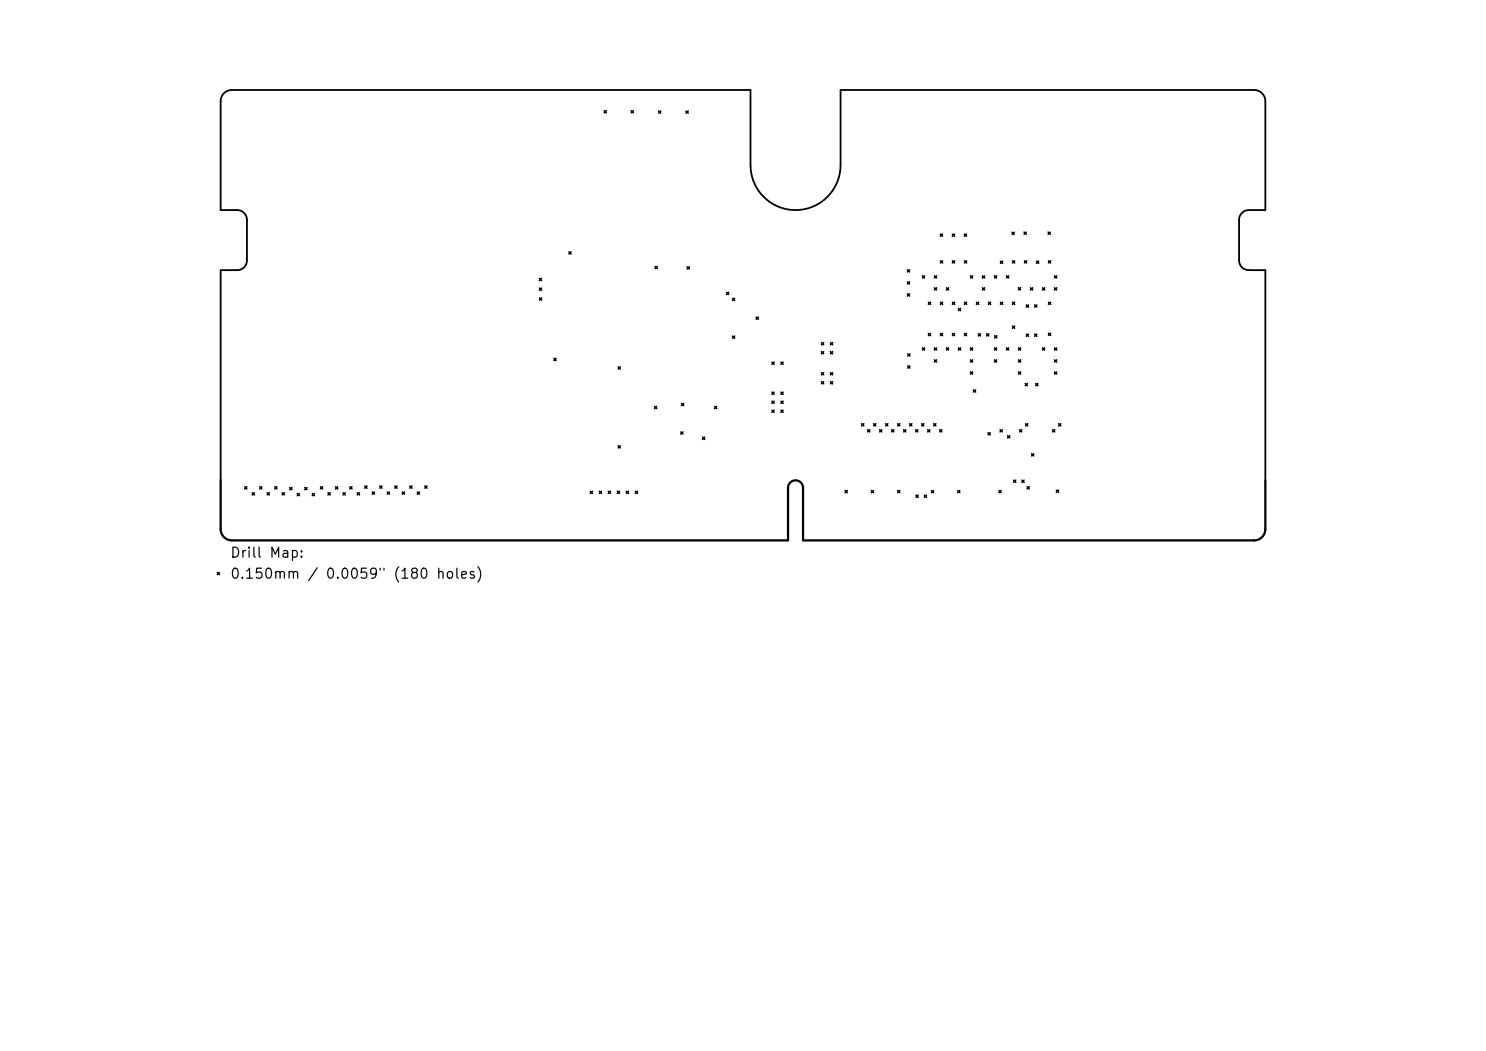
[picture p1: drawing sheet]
<svg xmlns="http://www.w3.org/2000/svg" width="297mm" height="210mm" viewBox="0 0 297 210" stroke-linecap="round" stroke-linejoin="round" font-family="sans-serif">
<defs><g id="words">
<g font-size="2">
<text x="45.9" y="111.9">Drill Map:</text>
<text x="45.9" y="116.1">0.150mm / 0.0059&quot; (180 holes)</text>
</g>
</g></defs>
<path d="M44.1 96v-42h3.3a1.95 1.95 0 0 0 2-2v-8.1a1.95 1.95 0 0 0-2-1.9h-3.3v-21.8a2.25 2.25 0 0 1 2.3-2.2h103.6v15a9 9 0 0 0 9 9 9 9 0 0 0 9-9v-15h82.7a2.25 2.25 0 0 1 2.2 2.2v21.8h-3.3a1.95 1.95 0 0 0-1.9 1.9v8.1a1.95 1.95 0 0 0 1.9 2h3.3v42" fill="none" stroke="#000" stroke-width=".36"/>
<path d="M44.1 96v9.7a2.25 2.25 0 0 0 2.3 2.3h111.1v-10.5a1.5 1.5 0 0 1 1.5-1.5 1.5 1.5 0 0 1 1.5 1.5v10.5h90.2a2.25 2.25 0 0 0 2.2-2.3v-9.7" fill="none" stroke="#000" stroke-width=".45"/>
<g fill="none" stroke="#000" stroke-width=".3">
<path d="M120.8 22.1l.4 .5M121.2 22.1l-.4 .5M126.2 22.1l.4 .5M126.6 22.1l-.4 .5M131.6 22.2l.5 .4M132.1 22.2l-.5 .4M137.1 22.2l.5 .4M137.6 22.2l-.5 .4M107.8 55.6l.4 .5M107.8 57.6l.5 .4M107.8 59.5l.5 .5M108.2 55.6l-.4 .5"/>
<path d="M108.3 57.6l-.5 .4M108.3 59.5l-.5 .5M113.7 50.3l.5 .5M114.2 50.3l-.5 .5M130.9 53.2l.5 .5M131.4 53.2l-.5 .5M137.3 53.3l.5 .5M137.8 53.3l-.5 .5M145.2 58.4l.5 .5M145.7 58.4l-.5 .5M146.4 59.6l.5 .5M146.9 59.6l-.5 .5"/>
<path d="M181.4 53.9l.4 .5M181.4 56.3l.4 .5M181.4 58.7l.4 .5M181.8 53.9l-.4 .5M181.8 56.3l-.4 .5M181.8 58.7l-.4 .5M184.4 55.1l.4 .5M184.8 55.1l-.4 .5M186.8 57.5l.4 .5M186.8 55.1l.4 .5M187.2 55.1l-.4 .5M187.2 57.5l-.4 .5"/>
<path d="M187.9 46.8l.5 .4M188 52.1l.4 .5M188.4 46.8l-.5 .4M188.4 52.1l-.4 .5M189.2 57.5l.4 .5M189.6 57.5l-.4 .5M190.3 46.8l.5 .4M190.4 52.1l.4 .5M190.8 46.8l-.5 .4M190.8 52.1l-.4 .5M192.7 46.8l.5 .4M192.8 52.1l.4 .5"/>
<path d="M193.2 46.8l-.5 .4M193.2 52.1l-.4 .5M194 55.1l.4 .5M194.4 55.1l-.4 .5M196.3 55.1l.5 .5M196.4 57.5l.4 .5M196.8 55.1l-.5 .5M196.8 57.5l-.4 .5M198.8 55.1l.4 .5M199.2 55.1l-.4 .5M200 52.2l.4 .4M200.4 52.2l-.4 .4"/>
<path d="M201.2 55.1l.4 .5M201.6 55.1l-.4 .5M202.3 46.4l.4 .5M202.4 52.1l.4 .5M202.7 46.4l-.4 .5M202.8 52.1l-.4 .5M203.5 57.5l.5 .4M204 57.5l-.5 .4M204.7 46.4l.4 .4M204.8 52.1l.4 .5M205.1 46.4l-.4 .4M205.2 52.1l-.4 .5"/>
<path d="M206 57.5l.4 .5M206.4 57.5l-.4 .5M207.2 52.2l.4 .4M207.6 52.2l-.4 .4M208.4 57.5l.4 .5M208.8 57.5l-.4 .5M209.5 46.4l.4 .4M209.6 52.1l.4 .5M209.9 46.4l-.4 .4M210 52.1l-.4 .5M210.8 55.1l.4 .5M210.8 57.5l.4 .5"/>
<path d="M211.2 55.1l-.4 .5M211.2 57.5l-.4 .5M110.7 71.6l.5 .5M111.2 71.6l-.5 .5M123.5 73.3l.5 .4M124 73.3l-.5 .4M146.4 67.1l.5 .5M146.9 67.1l-.5 .5M151.1 63.4l.5 .4M151.6 63.4l-.5 .4M154.3 72.4l.4 .4M154.3 78.4l.4 .4"/>
<path d="M154.7 72.4l-.4 .4M154.7 78.4l-.4 .4M156.1 72.4l.4 .4M156.1 78.4l.4 .4M156.5 78.4l-.4 .4M156.5 72.4l-.4 .4M164.2 68.5l.4 .4M164.2 70.3l.4 .4M164.2 74.5l.4 .4M164.2 76.3l.4 .4M164.6 68.5l-.4 .4M164.6 70.3l-.4 .4"/>
<path d="M164.6 74.5l-.4 .4M164.6 76.3l-.4 .4M166 70.3l.4 .4M166 76.3l.4 .4M166 68.5l.4 .4M166 74.5l.4 .4M166.4 68.5l-.4 .4M166.4 70.3l-.4 .4M166.4 74.5l-.4 .4M166.4 76.3l-.4 .4M181.4 70.7l.5 .5M181.4 73.1l.5 .5"/>
<path d="M181.9 70.7l-.5 .5M181.9 73.1l-.5 .5M184.4 69.5l.4 .5M184.8 69.5l-.4 .5M185.6 60.4l.4 .4M185.6 66.6l.4 .5M186 66.6l-.4 .5M186 60.4l-.4 .4M186.8 71.9l.4 .5M186.8 69.5l.4 .5M187.2 69.5l-.4 .5M187.2 71.9l-.4 .5"/>
<path d="M188 60.4l.4 .4M188 66.6l.4 .5M188.4 66.6l-.4 .5M188.4 60.4l-.4 .4M189.2 69.5l.4 .5M189.6 69.5l-.4 .5M190.4 60.4l.4 .4M190.4 66.6l.4 .5M190.8 60.4l-.4 .4M190.8 66.6l-.4 .5M191.6 61.6l.4 .5M191.6 69.5l.4 .5"/>
<path d="M192 61.6l-.4 .5M192 69.5l-.4 .5M192.8 60.4l.4 .4M192.8 66.6l.4 .5M193.2 60.4l-.4 .4M193.2 66.6l-.4 .5M194 74.3l.4 .5M194 71.9l.4 .5M194 69.5l.4 .5M194.4 69.5l-.4 .5M194.4 71.9l-.4 .5M194.4 74.3l-.4 .5"/>
<path d="M194.6 77.9l.4 .5M195 77.9l-.4 .5M195.2 60.4l.4 .4M195.5 66.7l.5 .4M195.6 60.4l-.4 .4M196 66.7l-.5 .4M197.2 66.7l.4 .4M197.6 60.4l.4 .4M197.6 66.7l-.4 .4M198 60.4l-.4 .4M198.8 69.5l.4 .5M198.8 71.9l.4 .5"/>
<path d="M198.8 67.1l.4 .4M199.2 69.5l-.4 .5M199.2 71.9l-.4 .5M199.2 67.1l-.4 .4M200 60.4l.4 .4M200.4 60.4l-.4 .4M201.2 69.5l.4 .5M201.6 69.5l-.4 .5M202.4 65.2l.4 .4M202.4 60.4l.4 .4M202.8 60.4l-.4 .4M202.8 65.2l-.4 .4"/>
<path d="M203.6 74.3l.4 .5M203.6 71.9l.4 .5M203.6 69.5l.4 .5M204 69.5l-.4 .5M204 71.9l-.4 .5M204 74.3l-.4 .5M204.9 76.6l.5 .5M205.1 60.9l.5 .5M205.1 66.8l.5 .4M205.4 76.6l-.5 .5M205.6 60.9l-.5 .5M205.6 66.8l-.5 .4"/>
<path d="M206.8 60.9l.4 .5M206.8 66.8l.4 .4M207 76.6l.5 .5M207.2 60.9l-.4 .5M207.2 66.8l-.4 .4M207.5 76.6l-.5 .5M208.4 69.5l.4 .5M208.8 69.5l-.4 .5M209.6 60.4l.4 .4M209.6 66.6l.4 .4M210 60.4l-.4 .4M210 66.6l-.4 .4"/>
<path d="M210.8 69.5l.4 .5M210.8 71.9l.4 .5M210.8 74.3l.4 .5M211.2 69.5l-.4 .5M211.2 71.9l-.4 .5M211.2 74.3l-.4 .5M48.9 97.3l.5 .4M49.4 97.3l-.5 .4M50.4 98.5l.5 .4M50.9 98.5l-.5 .4M51.9 97.3l.5 .4M52.4 97.3l-.5 .4"/>
<path d="M53.4 98.5l.5 .4M53.9 98.5l-.5 .4M54.9 97.3l.5 .4M55.4 97.3l-.5 .4M56.4 98.5l.5 .4M56.9 98.5l-.5 .4M57.9 97.4l.5 .5M58.4 97.4l-.5 .5M59.4 98.6l.5 .5M59.9 98.6l-.5 .5M60.9 97.4l.5 .5M61.4 97.4l-.5 .5"/>
<path d="M62.4 98.6l.5 .5M62.9 98.6l-.5 .5M64.1 97.3l.4 .4M64.5 97.3l-.4 .4M65.6 98.5l.4 .4M66 98.5l-.4 .4M67.1 97.3l.4 .4M67.5 97.3l-.4 .4M68.6 98.5l.4 .4M69 98.5l-.4 .4M69.9 97.3l.5 .4M70.4 97.3l-.5 .4"/>
<path d="M71.4 98.5l.5 .4M71.9 98.5l-.5 .4M72.9 97.1l.5 .5M73.4 97.1l-.5 .5M74.4 98.3l.5 .5M74.9 98.3l-.5 .5M75.9 97.1l.5 .5M76.4 97.1l-.5 .5M77.4 98.3l.5 .5M77.9 98.3l-.5 .5M78.9 97.1l.5 .5M79.4 97.1l-.5 .5"/>
<path d="M80.4 98.3l.5 .5M80.9 98.3l-.5 .5M81.9 97.1l.5 .5M82.4 97.1l-.5 .5M83.4 98.3l.5 .5M83.9 98.3l-.5 .5M84.9 97.1l.5 .5M85.4 97.1l-.5 .5M118 98.2l.4 .4M118.4 98.2l-.4 .4M119.8 98.2l.4 .4M120.2 98.2l-.4 .4"/>
<path d="M121.6 98.2l.4 .4M122 98.2l-.4 .4M123.4 98.2l.4 .4M123.5 89.1l.5 .4M123.8 98.2l-.4 .4M124 89.1l-.5 .4M125.2 98.2l.4 .4M125.6 98.2l-.4 .4M127 98.2l.4 .4M127.4 98.2l-.4 .4M130.8 81.2l.5 .5M131.3 81.2l-.5 .5"/>
<path d="M136.1 86.3l.4 .5M136.2 80.6l.5 .5M136.5 86.3l-.4 .5M136.7 80.6l-.5 .5M140.4 87.4l.5 .4M140.9 87.4l-.5 .4M142.8 81.2l.5 .5M143.3 81.2l-.5 .5M154.3 80.2l.4 .4M154.3 82l.4 .4M154.7 80.2l-.4 .4M154.7 82l-.4 .4"/>
<path d="M156.1 80.2l.4 .4M156.1 82l.4 .4M156.5 80.2l-.4 .4M156.5 82l-.4 .4M168.9 98l.5 .5M169.4 98l-.5 .5M172.2 84.7l.5 .4M172.7 84.7l-.5 .4M173.4 85.9l.5 .4M173.9 85.9l-.5 .4M174.2 98l.4 .5M174.6 98l-.4 .5"/>
<path d="M174.6 84.7l.5 .4M175.1 84.7l-.5 .4M175.8 85.9l.5 .4M176.3 85.9l-.5 .4M177 84.7l.5 .4M177.5 84.7l-.5 .4M178.2 85.9l.5 .4M178.7 85.9l-.5 .4M179.4 84.7l.5 .4M179.4 98l.5 .5M179.9 84.7l-.5 .4M179.9 98l-.5 .5"/>
<path d="M180.6 85.9l.5 .4M181.1 85.9l-.5 .4M181.8 84.7l.5 .4M182.3 84.7l-.5 .4M183 85.9l.5 .4M183.1 98.9l.4 .5M183.5 85.9l-.5 .4M183.5 98.9l-.4 .5M184.2 84.7l.5 .4M184.7 84.7l-.5 .4M184.7 98.9l.5 .5M185.2 98.9l-.5 .5"/>
<path d="M185.4 85.9l.5 .4M185.9 85.9l-.5 .4M186.2 98l.4 .5M186.6 98l-.4 .5M186.6 84.7l.5 .4M187.1 84.7l-.5 .4M187.8 85.9l.5 .4M188.3 85.9l-.5 .4M191.4 98l.5 .5M191.9 98l-.5 .5M197.5 86.5l.4 .4M197.9 86.5l-.4 .4"/>
<path d="M199.7 98l.4 .5M199.9 85.9l.4 .4M200.1 98l-.4 .5M200.3 85.9l-.4 .4M201.4 87.1l.4 .4M201.8 87.1l-.4 .4M202.6 95.9l.4 .5M203 95.9l-.4 .5M203.8 85.9l.4 .4M204.2 85.9l-.4 .4M204.2 95.9l.5 .5M204.7 95.9l-.5 .5"/>
<path d="M205 84.7l.4 .4M205.3 97.3l.4 .4M205.4 84.7l-.4 .4M205.7 97.3l-.4 .4M206.2 90.7l.4 .4M206.6 90.7l-.4 .4M210.4 85.9l.4 .4M210.8 85.9l-.4 .4M211.1 97.9l.5 .5M211.6 84.7l.4 .4M211.6 97.9l-.5 .5M212 84.7l-.4 .4"/>
<path d="M43.4 114.4l.5 .4M43.9 114.4l-.5 .4"/>
</g>
<use href="#words"/>
</svg>
